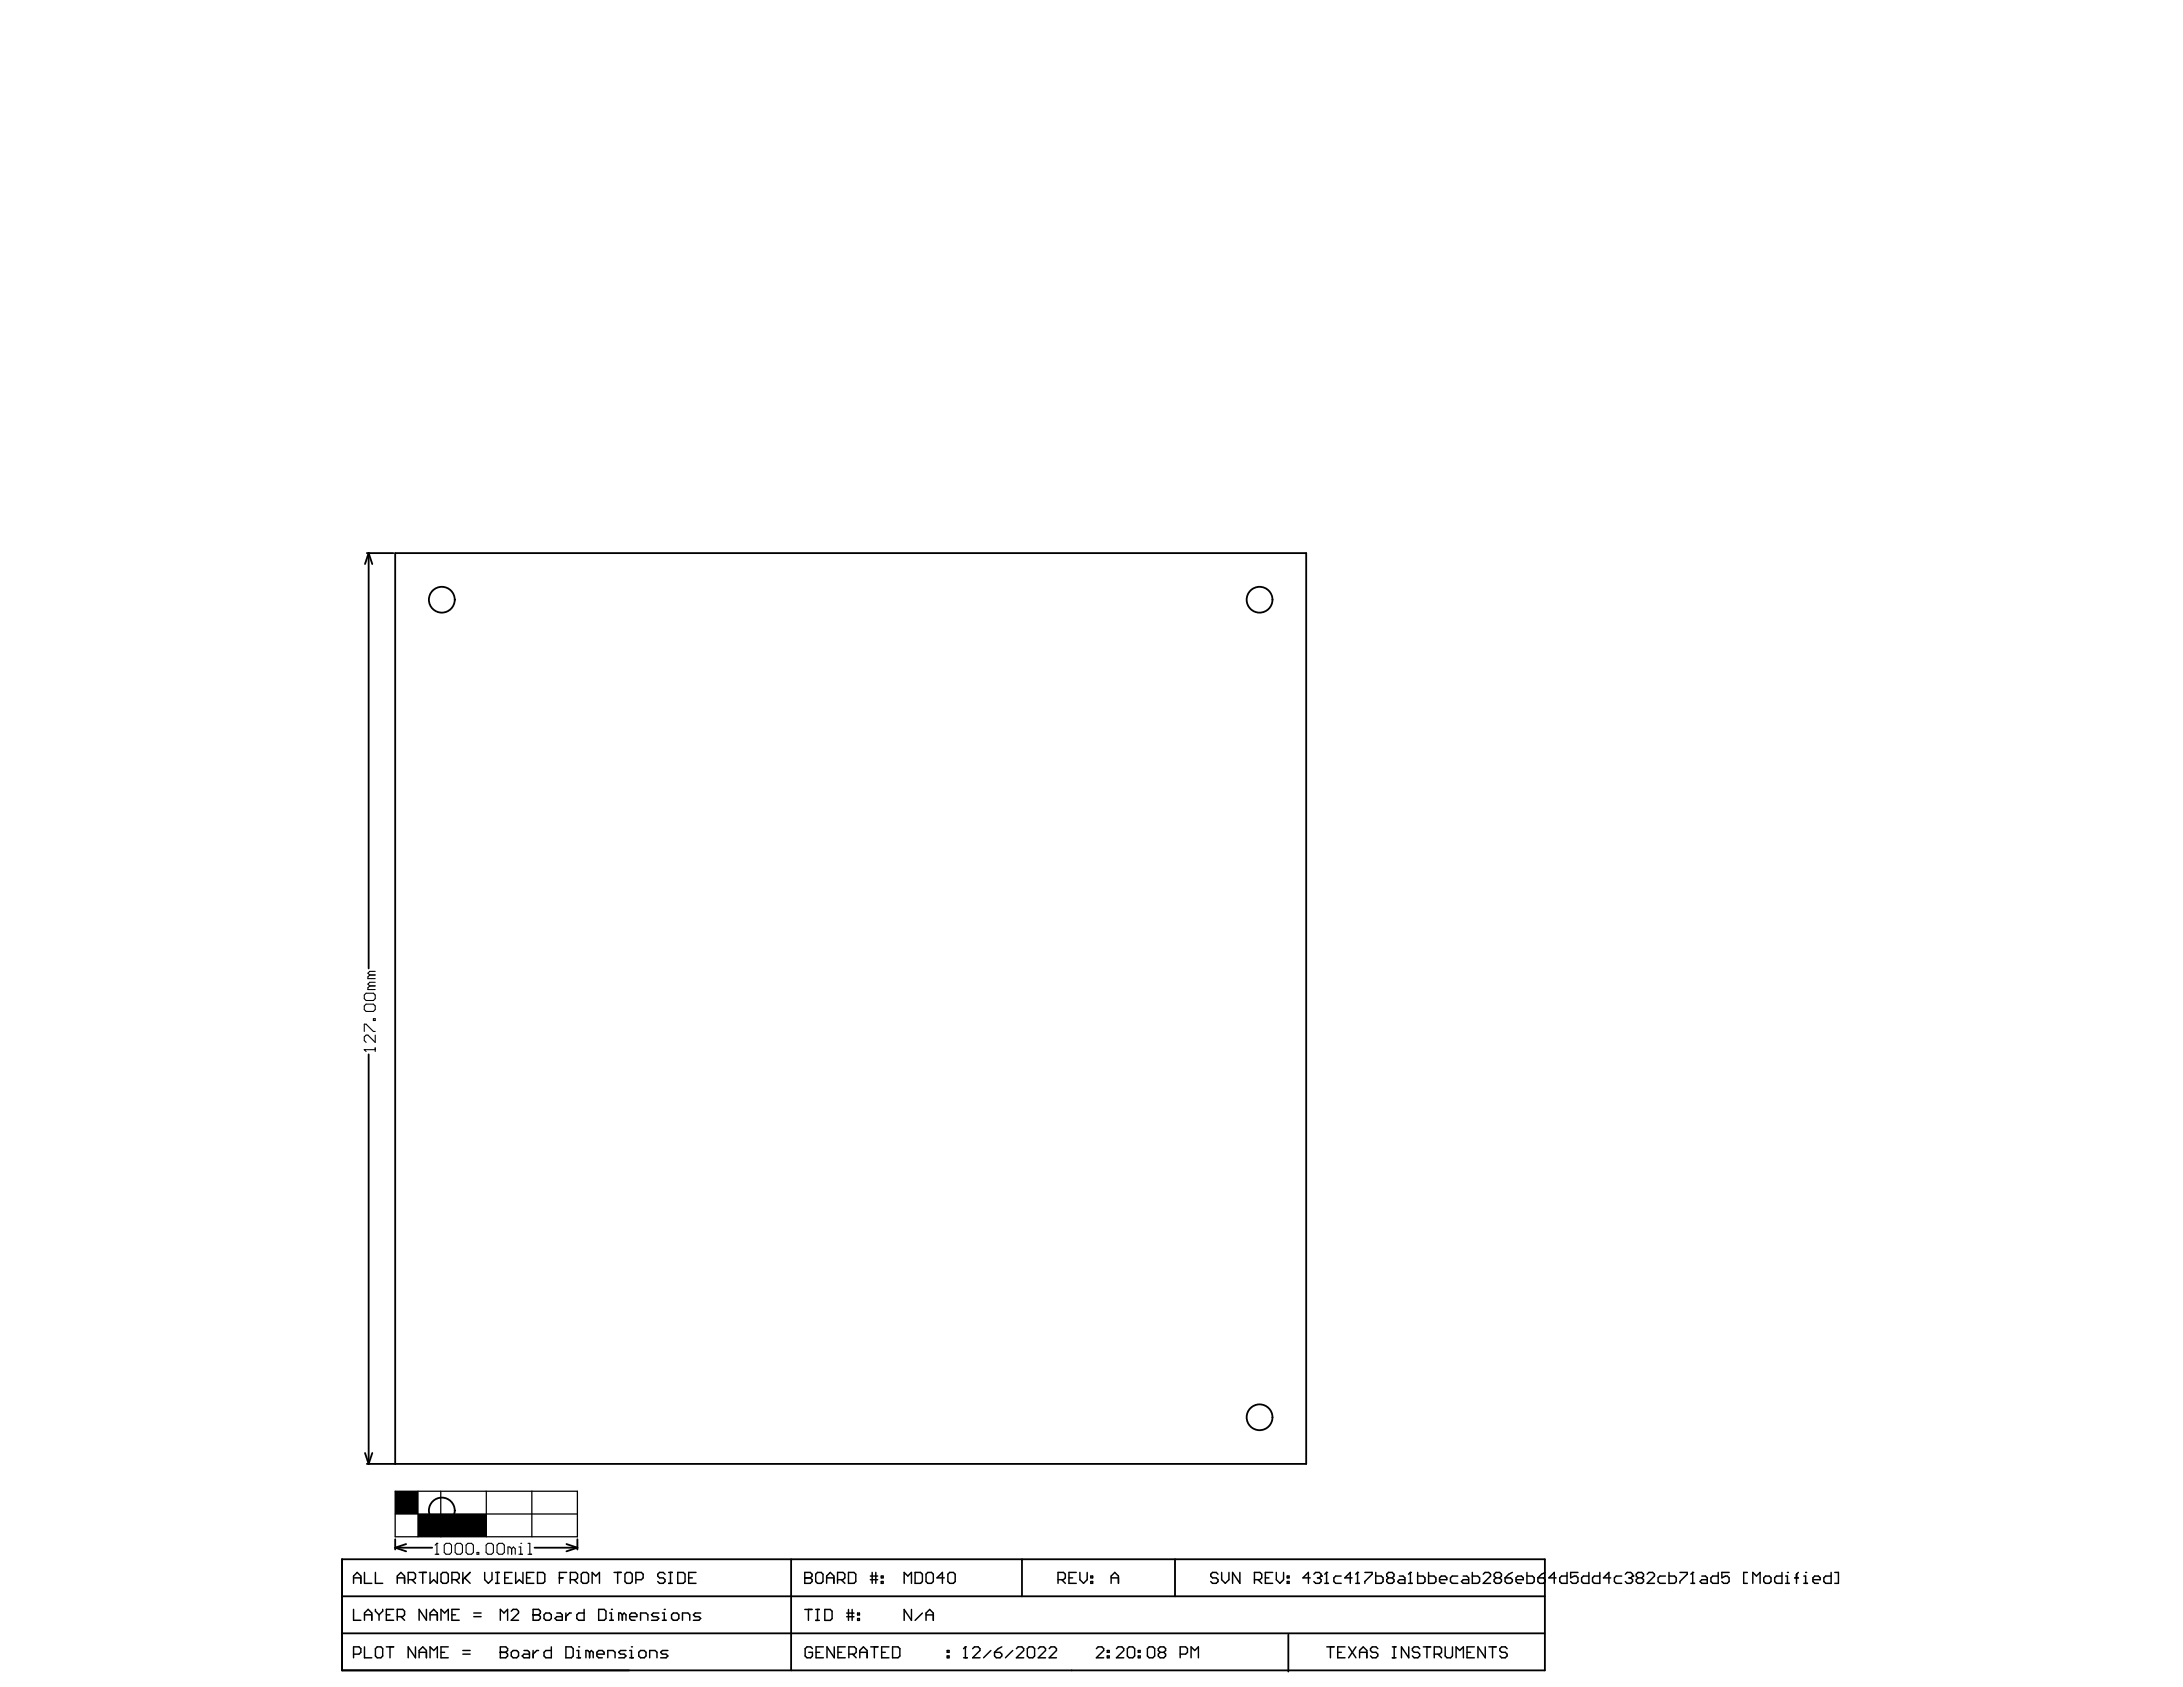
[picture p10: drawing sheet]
<svg xmlns="http://www.w3.org/2000/svg" width="279mm" height="216mm" viewBox="0 0 279 216" stroke-linecap="round" stroke-linejoin="round" font-family="sans-serif">
<g fill="none" stroke="#000" stroke-width=".23">
<path d="M47 70.8h3.3M47.2 70.8l.4 1.4M47.2 70.8l-.5 1.4M47.2 70.8v53.1M47.2 134.9v52.4M43.8 199.6h153.9v14.2h-153.9zM46.7 186l.5 1.3M47 187.3h120.2v-116.5h-116.6v116.5M47.6 186l-.4 1.3M50.6 197v1.3M50.6 198.1l1.4 .4M50.6 198.1h4.7"/>
<path d="M52 197.6l-1.4 .5M68.4 198.1h5.5M72.5 197.6l1.4 .5M73.9 198.1l-1.4 .4M73.9 197v1.3M101.3 199.6v14.2M130.8 199.6v4.7M150.4 199.6v4.7M43.8 204.3h153.9M43.8 209h153.9M164.9 209.2v4.7"/>
<circle cx="56.5" cy="76.8" r="1.65"/>
<circle cx="161.2" cy="76.8" r="1.65"/>
<circle cx="56.5" cy="193.3" r="1.65"/>
<circle cx="161.2" cy="181.4" r="1.65"/>
</g>
<g fill="none" stroke="#000" stroke-width=".19">
<path d="M45.3 201.9h.9M45.3 211.7h.7l.2-.2v-.5l-.2-.2h-.7v1.4M45.3 202.6v-.9l.4-.5 .5 .5v.9M45.3 206v1.4h.9M46.7 201.2v1.4h.9M46.7 210.8v1.4h.9M46.7 207.4v-1l.4-.4 .5 .4v1M46.7 206.7h.9M48 201.2v1.4h1M48 211l.3-.2h.4l.3 .2v.9l-.3 .3h-.4l-.3-.3zM48 206v.2l.5 .5M48.5 206.7v.7"/>
<path d="M49 206v.2l-.5 .5M49.4 210.8h1M49.4 206.7h.5M49.9 210.8v1.4M50.4 206h-1v1.4h1M50.8 201.9h1M50.8 202.6v-.9l.5-.5 .5 .5v.9M50.8 206.9h.7l.3-.2v-.5l-.3-.2h-.7v1.4M51.3 206.9l.5 .5M52.2 202.2h.7l.3-.3v-.4l-.3-.3h-.7v1.4M52.7 202.2l.5 .4M53.2 210.8v1.4l-1-1.4v1.4"/>
<path d="M53.6 201.2h1M53.6 211.5h1M53.6 212.2v-1l.5-.4 .5 .4v1M54.1 201.2v1.4M54.6 206v1.4l-1-1.4v1.4M55 201.2v1.4l.5-.4 .5 .4v-1.4M55 207.4v-1l.5-.4 .5 .4v1M55 212.2v-1.4l.5 .4 .5-.4v1.4M55 206.7h1M56.4 201.5l.3-.3h.4l.3 .3v.9l-.3 .2h-.4l-.3-.2zM56.4 211.5h.5M56.4 207.4v-1.4l.5 .4 .5-.4v1.4"/>
<path d="M57.4 210.8h-1v1.4h1M57.8 202.2h.7l.3-.3v-.4l-.3-.3h-.7v1.4M57.8 206.7h.5M58.3 202.2l.5 .4M58.8 206h-1v1.4h1M59.2 211.2h1M59.2 211.7h1M59.2 201.2v1.4M59.5 201.9l.7 .7M60.2 201.2l-1 1M60.6 206.9h1M60.6 206.4h1"/>
<path d="M62 201.2v1l.5 .4 .5-.4v-1M63.4 201.2h.5M63.4 202.6h.5M63.7 201.2v1.4M64 211.5h.1M64 207.4v-1.4l.5 .4 .5-.4v1.4M64 210.8h.7l.3 .2v.2l-.3 .3 .3 .2v.2l-.3 .3h-.7zM64 211.5h.7M64.6 201.9h.5M65.4 211.5l.3-.3h.4l.3 .3v.4l-.3 .3h-.4l-.3-.3zM65.4 206.2l.3-.2h.4l.3 .2v.2l-1 1h1M65.5 201.2h-.9v1.4h.9"/>
<path d="M66 201.2v1.4l.5-.4 .4 .4v-1.4M67.1 211.2h.4l.3 .3v.7h-.7l-.3-.3 .3-.2h.7M67.4 201.9h.5M68.2 206.7h.1M68.2 206h.7l.3 .2v.2l-.3 .3 .3 .2v.2l-.3 .3h-.7zM68.2 211.2v1M68.2 206.7h.7M68.3 201.2h-.9v1.4h.9M68.8 201.2h.7l.2 .3v.9l-.2 .2h-.7zM68.9 211.2h-.2l-.5 .5M69.6 206.7l.3-.3h.4l.3 .3v.4l-.3 .3h-.4l-.3-.3zM70.6 210.8v1.4h-.7l-.3-.3v-.4l.3-.3h.7"/>
<path d="M71.3 206.4h.4l.3 .3v.7h-.7l-.3-.3 .3-.2h.7M71.6 201.9h.5M72.4 210.8h.7l.3 .2v.9l-.3 .3h-.7zM72.4 206.4v1M72.5 201.2h-.9v1.4M73 202.2h.7l.2-.3v-.4l-.2-.3h-.7v1.4M73.1 206.4h-.2l-.5 .5M73.5 202.2l.4 .4M73.8 212.2h.5M73.8 211.2h.3v1M74.1 210.8h.1M74.4 201.5l.2-.3h.5l.2 .3v.9l-.2 .2h-.5l-.2-.2z"/>
<path d="M74.8 206v1.4h-.7l-.3-.3v-.4l.3-.3h.7M75.5 211.5l-.3-.3h-.2v1M75.5 211.5v.7M75.5 211.5l.2-.3 .2 .3v.7M75.8 202.6v-1.4l.5 .5 .4-.5v1.4M76.4 211.7h.9v-.2l-.2-.3h-.5l-.2 .3v.4l.2 .3h.5M76.6 206h.7l.3 .2v.9l-.3 .3h-.7zM77.8 212.2v-1h.7l.2 .3v.7M78 207.4h.5M78 206.4h.3v1M78.3 206h.1M78.6 201.2h.9"/>
<path d="M79.1 201.2v1.4M79.7 206.7l-.3-.3h-.2v1M79.7 206.7v.7M79.7 206.7l.2-.3 .2 .3v.7M80 201.5l.2-.3h.5l.2 .3v.9l-.2 .2h-.5l-.2-.2zM80.1 211.2h-.7l-.2 .3 .2 .2h.5l.2 .2-.2 .3h-.7M80.6 212.2h.5M80.6 211.2h.2v1M80.6 206.9h.9v-.2l-.2-.3h-.5l-.2 .3v.4l.2 .3h.5M80.8 210.8h.1M81.4 202.2h.7l.2-.3v-.4l-.2-.3h-.7v1.4M81.8 211.5l.2-.3h.5l.2 .3v.4l-.2 .3h-.5l-.2-.3z"/>
<path d="M82 207.4v-1h.7l.2 .3v.7M83.2 212.2v-1h.7l.2 .3v.7M84.3 206.4h-.7l-.2 .3 .2 .2h.5l.2 .2-.2 .3h-.7M84.8 207.4h.5M84.8 206.4h.2v1M85 206h.1M85.1 201.5l-.2-.3h-.5l-.2 .3v.2l.2 .2h.5l.2 .3v.2l-.2 .2h-.5l-.2-.2M85.5 211.2h-.7l-.2 .3 .2 .2h.5l.2 .2-.2 .3h-.7M85.6 201.2h.4M85.6 202.6h.4M85.8 201.2v1.4M85.9 206.7l.3-.3h.4l.3 .3v.4l-.3 .3h-.4l-.3-.3z"/>
<path d="M86.7 201.2h.7l.3 .3v.9l-.3 .2h-.7zM87.3 207.4v-1h.7l.3 .3v.7M88.1 201.9h.5M89.1 201.2h-1v1.4h1M89.7 206.4h-.7l-.3 .3 .3 .2h.4l.3 .2-.3 .3h-.7M103 201.9h.1M103 201.9h.7M103 201.2h.7l.2 .3v.2l-.2 .2 .2 .3v.2l-.2 .2h-.7zM103 206h.9M103.5 206v1.4M104 211l-.3-.2h-.4l-.3 .2v.9l.3 .3h.4l.3-.3v-.4h-.5M104.4 201.5l.2-.3h.5l.2 .3v.9l-.2 .2h-.5l-.2-.2z"/>
<path d="M104.4 207.4h.5M104.4 206h.5M104.4 211.5h.5M104.6 206v1.4M105.4 210.8h-1v1.4h1M105.6 206h.7l.2 .2v.9l-.2 .3h-.7zM105.8 201.9h.9M105.8 202.6v-.9l.5-.5 .4 .5v.9M106.8 210.8v1.4l-1-1.4v1.4M107.2 202.2h.7l.2-.3v-.4l-.2-.3h-.7v1.4M107.2 211.5h.5M107.7 202.2l.4 .4"/>
<path d="M108.2 210.8h-1v1.4h1M108.4 206.9h.9M108.4 206.4h.9M108.6 201.2h.7l.2 .3v.9l-.2 .2h-.7zM108.6 206v1.4M108.6 211.7h.7l.3-.2v-.5l-.3-.2h-.7v1.4M109.1 206v1.4M109.1 211.7l.5 .5M109.8 207.1h.2v.3h-.2zM109.8 206.4h.2v.3h-.2zM110 211.5h1M110 212.2v-1l.5-.4 .5 .4v1"/>
<path d="M111.4 201.7h.9M111.4 202.2h.9M111.4 210.8h1M111.6 201.2v1.4M111.9 210.8v1.4M112.1 201.2v1.4M112.8 201.7h.2v.2h-.2zM112.8 202.4h.2v.2h-.2zM112.8 211.5h.5M113.8 210.8h-1v1.4h1M114.2 210.8h.7l.3 .2v.9l-.3 .3h-.7zM115.7 202.6v-1.4l.5 .5 .5-.5v1.4"/>
<path d="M116.7 206v1.4l-1-1.4v1.4M117.1 201.2h.7l.3 .3v.9l-.3 .2h-.7zM118.1 206.4l-1 1M118.5 201.5l.3-.3h.4l.3 .3v.9l-.3 .2h-.4l-.3-.2zM118.5 207.4v-1l.5-.4 .5 .4v1M118.5 206.7h1M120.9 201.9h-1l.7-.7v1.4M121.2 211.9h.3v.3h-.3zM121.2 211.2h.3v.3h-.3zM121.3 201.5l.3-.3h.4l.3 .3v.9l-.3 .2h-.4l-.3-.2zM123.3 212.2h.5M123.6 210.8h.1"/>
<path d="M123.6 210.8v1.4M123.6 210.8l-.3 .2M124.5 211l.2-.2h.5l.2 .2v.2l-.9 1h.9M126.8 211.2l-.9 1M127.3 211.5h.7l.2 .2v.2l-.2 .3h-.5l-.2-.3zM128.2 210.8l-.4 .2-.5 .5M129.6 211.2l-.9 1M130.1 211l.2-.2h.5l.2 .2v.2l-.9 1h.9M131.5 211l.2-.2h.5l.2 .2v.9l-.2 .3h-.5l-.2-.3zM132.9 211l.2-.2h.5l.2 .2v.2l-.9 1h.9M134.3 211l.2-.2h.5l.2 .2v.2l-.9 1h.9M135.4 202.2h.7l.3-.3v-.4l-.3-.3h-.7v1.4"/>
<path d="M135.9 202.2l.5 .4M136.8 201.9h.5M137.7 201.2h-.9v1.4h.9M138.2 201.2v1l.5 .4 .4-.4v-1M139.6 201.7h.2v.2h-.2zM139.6 202.4h.2v.2h-.2zM140.3 211l.3-.2h.4l.3 .2v.2l-1 1h1M141.7 211.9h.3v.3h-.3zM141.7 211.2h.3v.3h-.3zM142.2 201.9h.9M142.2 202.6v-.9l.5-.5 .4 .5v.9M142.9 211l.2-.2h.5l.2 .2v.2l-.9 1h.9"/>
<path d="M144.3 211l.2-.2h.5l.2 .2v.9l-.2 .3h-.5l-.2-.3zM145.7 211.9h.2v.3h-.2zM145.7 211.2h.2v.3h-.2zM146.9 211l.2-.2h.5l.2 .2v.9l-.2 .3h-.5l-.2-.3zM148.5 211.5l-.2 .2v.2l.2 .3h.5l.2-.3v-.2l-.2-.2M148.5 211.5h.5M148.5 211.5l-.2-.3v-.2l.2-.2h.5l.2 .2v.2l-.2 .3M151.1 211.7h.6l.3-.2v-.5l-.3-.2h-.6v1.4M152.4 212.2v-1.4l.5 .4 .5-.4v1.4M155.9 201.5l-.2-.3h-.5l-.2 .3v.2l.2 .2h.5l.2 .3v.2l-.2 .2h-.5l-.2-.2M156.4 201.2v1l.4 .4 .5-.4v-1M158.7 201.2v1.4l-.9-1.4v1.4"/>
<path d="M160.6 202.2h.7l.2-.3v-.4l-.2-.3h-.7v1.4M161 202.2l.5 .4M162 201.9h.4M162.9 201.2h-.9v1.4h.9M163.4 201.2v1l.4 .4 .5-.4v-1M164.8 201.7h.2v.2h-.2zM164.8 202.4h.2v.2h-.2zM167.7 201.9h-.9l.7-.7v1.4M168.2 201.5l.2-.3h.5l.2 .3v.2M168.6 201.9h.3M168.9 201.9l.2 .3v.2l-.2 .2h-.5l-.2-.2M169.1 201.7h.1"/>
<path d="M169.1 201.7l-.2 .2M169.6 202.6h.4M169.8 201.2h.1M169.8 201.2v1.4M169.8 201.2l-.2 .3M169.8 210.8h.9M170.3 210.8v1.4M171.2 211.5h.5M171.7 201.7h-.7l-.3 .2v.5l.3 .2h.7M172.1 210.8h-.9v1.4h.9M172.6 210.8l.9 1.4M173.1 201.9h-1l.7-.7v1.4"/>
<path d="M173.5 202.6h.5M173.5 210.8l-.9 1.4M173.8 201.2h.1M173.8 201.2v1.4M173.8 201.2l-.3 .3M174 211.5h.9M174 212.2v-1l.5-.4 .4 .4v1M174.7 201.2h.9v.3l-.9 .9v.2M176.1 201.2v1.4h.7l.2-.2v-.5l-.2-.2h-.7M176.3 211l-.2-.2h-.5l-.2 .2v.2l.2 .3h.5l.2 .2v.2l-.2 .3h-.5l-.2-.3M177.7 201.9h.5M177.7 201.9l-.2-.2v-.2l.2-.3h.5l.2 .3v.2l-.2 .2"/>
<path d="M177.7 201.9l-.2 .3v.2l.2 .2h.5l.2-.2v-.2l-.2-.3M178.2 212.2h.5M178.2 210.8h.5M178.4 210.8v1.4M179.1 201.7h.5l.2 .2v.7h-.7l-.2-.2 .2-.2h.7M180.3 202.6h.4M180.3 210.8v1.4l-.9-1.4v1.4M180.5 201.2h.1M180.5 201.2v1.4M180.5 201.2l-.2 .3M181.4 201.2v1.4h.7l.3-.2v-.5l-.3-.2h-.7M181.7 211l-.2-.2h-.5l-.2 .2v.2l.2 .3h.5l.2 .2v.2l-.2 .3h-.5l-.2-.3"/>
<path d="M182.2 210.8h.9M182.6 210.8v1.4M182.8 201.2v1.4h.7l.3-.2v-.5l-.3-.2h-.7M183.6 211.7h.7l.2-.2v-.5l-.2-.2h-.7v1.4M184 211.7l.5 .5M184.2 202.2h1v-.3l-.3-.2h-.4l-.3 .2v.5l.3 .2h.4M185 210.8v1.1l.2 .3h.5l.2-.3v-1.1M186.4 212.2v-1.4l.4 .4 .5-.4v1.4M186.6 201.7h-.7l-.3 .2v.5l.3 .2h.7M187.3 201.7h.4l.3 .2v.7h-.7l-.3-.2 .3-.2h.7M187.8 211.5h.4M188.4 201.2v1.4h.7l.3-.2v-.5l-.3-.2h-.7"/>
<path d="M188.7 210.8h-.9v1.4h.9M189.8 201.5l.3-.3h.4l.3 .3v.2l-1 .9h1M190.1 210.8v1.4l-.9-1.4v1.4M190.6 210.8h.9M191 210.8v1.4M191.5 201.9h.4M191.5 201.9l-.3-.2v-.2l.3-.3h.4l.3 .3v.2l-.3 .2M191.5 201.9l-.3 .3v.2l.3 .2h.4l.3-.2v-.2l-.3-.3M192.6 201.9h.7l.3 .3v.2l-.3 .2h-.4l-.3-.2zM192.9 211l-.2-.2h-.5l-.2 .2v.2l.2 .3h.5l.2 .2v.2l-.2 .3h-.5l-.2-.3M193.6 201.2l-.5 .3-.5 .4M194 202.2h1v-.3l-.3-.2h-.4l-.3 .2v.5l.3 .2h.4"/>
<path d="M195.4 201.2v1.4h.7l.3-.2v-.5l-.3-.2h-.7M196.8 201.9h.7l.3 .3v.2l-.3 .2h-.4l-.3-.2zM197.8 201.2l-.5 .3-.5 .4M199.2 201.9h-1l.7-.7v1.4M200.6 201.2v1.4h-.7l-.3-.2v-.5l.3-.2h.7M202 201.2h-1v.7l.5-.2h.2l.3 .2v.5l-.3 .2h-.4l-.3-.2M203.4 201.2v1.4h-.7l-.3-.2v-.5l.3-.2h.7M204.8 201.2v1.4h-.7l-.3-.2v-.5l.3-.2h.7M206.2 201.9h-1l.7-.7v1.4M207.6 201.7h-.7l-.3 .2v.5l.3 .2h.7M208 201.5l.3-.3h.4l.3 .3v.2M208.5 201.9h.2"/>
<path d="M208.7 201.9l.3 .3v.2l-.3 .2h-.4l-.3-.2M209 201.7h.1M209 201.7l-.3 .2M209.7 201.9h.4M209.7 201.9l-.3-.2v-.2l.3-.3h.4l.3 .3v.2l-.3 .2M209.7 201.9l-.3 .3v.2l.3 .2h.4l.3-.2v-.2l-.3-.3M210.8 201.5l.3-.3h.4l.3 .3v.2l-1 .9h1M213.2 201.7h-.7l-.3 .2v.5l.3 .2h.7M213.6 201.2v1.4h.7l.2-.2v-.5l-.2-.2h-.7M215 201.2h.9v.3l-.9 .9v.2M216.4 202.6h.5M216.6 201.2h.1"/>
<path d="M216.6 201.2v1.4M216.6 201.2l-.2 .3M217.8 201.7h.5l.2 .2v.7h-.7l-.2-.2 .2-.2h.7M219.9 201.2v1.4h-.7l-.2-.2v-.5l.2-.2h.7M221.3 201.2h-.9v.7l.4-.2h.3l.2 .2v.5l-.2 .2h-.5l-.2-.2M223.6 201.2h-.4v1.4h.4M224.3 202.6v-1.4l.5 .5 .5-.5v1.4M225.7 201.9l.3-.2h.4l.3 .2v.5l-.3 .2h-.4l-.3-.2zM228.1 201.2v1.4h-.7l-.3-.2v-.5l.3-.2h.7M228.5 202.6h.5M228.5 201.7h.3v.9M228.8 201.2h.1"/>
<path d="M229.7 201.9h.5M230.2 201.2l-.3 .3v1.1M230.9 202.6h.4M230.9 201.7h.2v.9M231.1 201.2h.1M232 202.2h1v-.3l-.3-.2h-.4l-.3 .2v.5l.3 .2h.4M234.4 201.2v1.4h-.7l-.3-.2v-.5l.3-.2h.7M234.8 201.2h.5v1.4h-.5"/>
</g>
<path d="M50.6 190.8h23.3v5.9h-23.3zM50.6 193.8h23.3M53.5 190.8v5.9M56.4 190.8v5.9M62.2 190.8v5.9M68.1 190.8v5.9" fill="none" stroke="#000" stroke-width=".16"/>
<g fill="#000">
<path d="M50.6 190.8h2.9v3h-2.9z" fill-rule="evenodd"/>
<path d="M53.5 193.8h8.7v2.9h-8.7z" fill-rule="evenodd"/>
</g>
<g fill="none" stroke="#000" stroke-width=".14">
<path d="M46.6 134.3h.1M46.6 127.3l.3-.2h.9l.2 .2v.5l-.2 .2h-.9l-.3-.2zM46.6 128.7l.3-.2h.9l.2 .2v.5l-.2 .2h-.9l-.3-.2zM46.6 134.3h1.4M46.6 134.3l.3 .3M46.6 132v-.9h.3l.9 .9h.2M47.3 126.2l-.2 .2v.2h.9M47.3 124.8l-.2 .2v.2h.9M47.3 126.2h.7M47.3 124.8h.7M47.8 130.4h.2v.2h-.2zM48 132.5v.9l-.9-.9h-.2l-.3 .2v.5l.3 .2"/>
<path d="M48 134.1v.5M48 125.7h-.7l-.2 .2 .2 .3M48 124.3h-.7l-.2 .2 .2 .3M55.7 198.9h.5M55.9 197.5h.1M55.9 197.5v1.4M55.9 197.5l-.2 .2M56.9 197.7l.2-.2h.5l.2 .2v1l-.2 .2h-.5l-.2-.2zM58.3 197.7l.2-.2h.5l.2 .2v1l-.2 .2h-.5l-.2-.2zM59.7 197.7l.2-.2h.5l.2 .2v1l-.2 .2h-.5l-.2-.2zM61.1 198.7h.2v.2h-.2zM62.4 197.5h.5l.2 .2v1l-.2 .2h-.5l-.2-.2v-1z"/>
<path d="M63.8 197.5h.5l.2 .2v1l-.2 .2h-.5l-.2-.2v-1zM65.5 198.2l-.3-.2h-.2v.9M65.5 198.2v.7M65.5 198.2l.2-.2 .2 .2v.7M66.4 198.9h.5M66.4 198h.2v.9M66.6 197.5h.1M67.6 198.9h.4M67.6 197.5h.2v1.4"/>
</g>
</svg>
